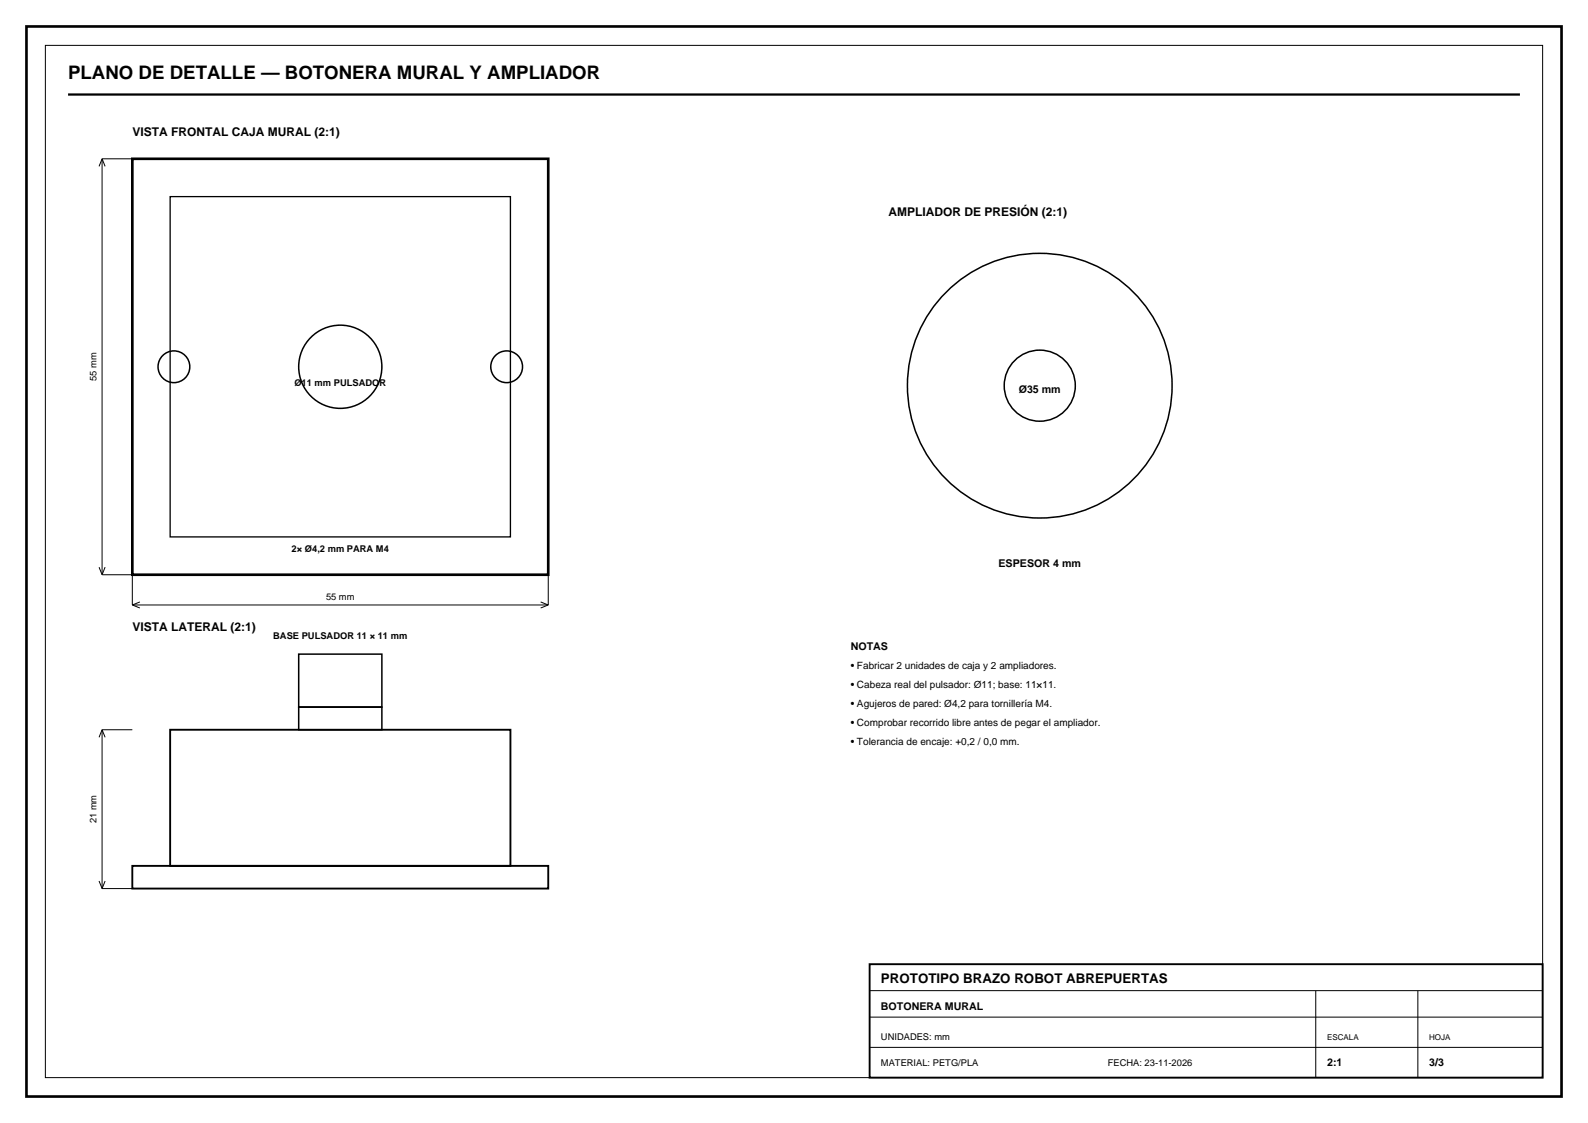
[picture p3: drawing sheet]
<svg xmlns="http://www.w3.org/2000/svg" width="420mm" height="297mm" viewBox="0 0 420 297" stroke-linecap="round" stroke-linejoin="round" font-family="sans-serif">
<defs><g id="words">
<text font-size="4.9" x="18" y="21">PLANO DE DETALLE — BOTONERA MURAL Y AMPLIADOR</text>
<text font-size="3.5" x="233" y="260">PROTOTIPO BRAZO ROBOT ABREPUERTAS</text>
<g font-size="3.2">
<text x="35" y="36">VISTA FRONTAL CAJA MURAL (2:1)</text>
<text x="235" y="57">AMPLIADOR DE PRESIÓN (2:1)</text>
<text x="35" y="167">VISTA LATERAL (2:1)</text>
</g>
<g font-size="2.8">
<text x="269.4" y="104">Ø35 mm</text>
<text x="264.1" y="150">ESPESOR 4 mm</text>
<text x="225" y="172">NOTAS</text>
<text x="233" y="267">BOTONERA MURAL</text>
<text x="351" y="282">2:1</text>
<text x="378" y="282">3/3</text>
</g>
<g font-size="2.6">
<text x="225" y="177">• Fabricar 2 unidades de caja y 2 ampliadores.</text>
<text x="225" y="182">• Cabeza real del pulsador: Ø11; base: 11×11.</text>
<text x="225" y="187">• Agujeros de pared: Ø4,2 para tornillería M4.</text>
<text x="225" y="192">• Comprobar recorrido libre antes de pegar el ampliador.</text>
<text x="225" y="197">• Tolerancia de encaje: +0,2 / 0,0 mm.</text>
</g>
<g font-size="2.5">
<text x="25.5" y="100.8" transform="rotate(-90 25.5 100.8)">55 mm</text>
<text x="77.9" y="102">Ø11 mm PULSADOR</text>
<text x="77.1" y="146">2× Ø4,2 mm PARA M4</text>
<text x="86.2" y="158.7">55 mm</text>
<text x="72.3" y="169">BASE PULSADOR 11 × 11 mm</text>
<text x="25.5" y="217.8" transform="rotate(-90 25.5 217.8)">21 mm</text>
<text x="233" y="275">UNIDADES: mm</text>
<text x="233" y="282">MATERIAL: PETG/PLA</text>
<text x="293" y="282">FECHA: 23-11-2026</text>
</g>
<g font-size="2.1">
<text x="351" y="275">ESCALA</text>
<text x="378" y="275">HOJA</text>
</g>
</g></defs>
<path d="M7 7h406v283h-406zM35 42h110v110h-110z" fill="none" stroke="#000" stroke-width=".7" stroke-linecap="butt"/>
<path d="M12 12h396v273h-396zM35 152v8M35 160h110M35 160l2 .8M37 159.2l-2 .8M143 159.2l2 .8M145 152v8M145 160l-2 .8" fill="none" stroke="#000" stroke-width=".26"/>
<path d="M18 25h384" fill="none" stroke="#000" stroke-width=".6"/>
<path d="M45 52h90v90h-90z" fill="none" stroke="#000" stroke-width=".35"/>
<g fill="none" stroke="#000" stroke-width=".4">
<circle cx="46" cy="97" r="4.2"/>
<circle cx="90" cy="97" r="11"/>
<circle cx="134" cy="97" r="4.2"/>
</g>
<path d="M85.1 155.6h9.8v3.9h-9.8z" fill-rule="evenodd" fill="#fff"/>
<path d="M27 42h8M27 42v110M27 42l.8 2M27 42l-.8 2M26.2 150l.8 2M27 152h8M27.8 150l-.8 2" fill="none" stroke="#000" stroke-width=".26"/>
<path d="M22.4 92.1h3.9v9.8h-3.9z" fill-rule="evenodd" fill="#fff"/>
<path d="M45 193h90v36h-90zM35 229h110v6h-110z" fill="none" stroke="#000" stroke-width=".5"/>
<path d="M79 173h22v14h-22zM79 187h22v6h-22z" fill="none" stroke="#000" stroke-width=".4"/>
<path d="M27 193h8M27 193v42M27 193l.8 2M27 193l-.8 2M26.2 233l.8 2M27 235h8M27.8 233l-.8 2" fill="none" stroke="#000" stroke-width=".26"/>
<path d="M22.4 209.1h3.9v9.8h-3.9z" fill-rule="evenodd" fill="#fff"/>
<g fill="none" stroke="#000" stroke-width=".4">
<circle cx="275" cy="102" r="35"/>
<circle cx="275" cy="102" r="9.4"/>
</g>
<path d="M230 255h178v30h-178z" fill="none" stroke="#000" stroke-width=".5"/>
<path d="M230 277h178M230 269h178M230 262h178M348 262v23M375 262v23" fill="none" stroke="#000" stroke-width=".26"/>
<use href="#words"/>
</svg>
